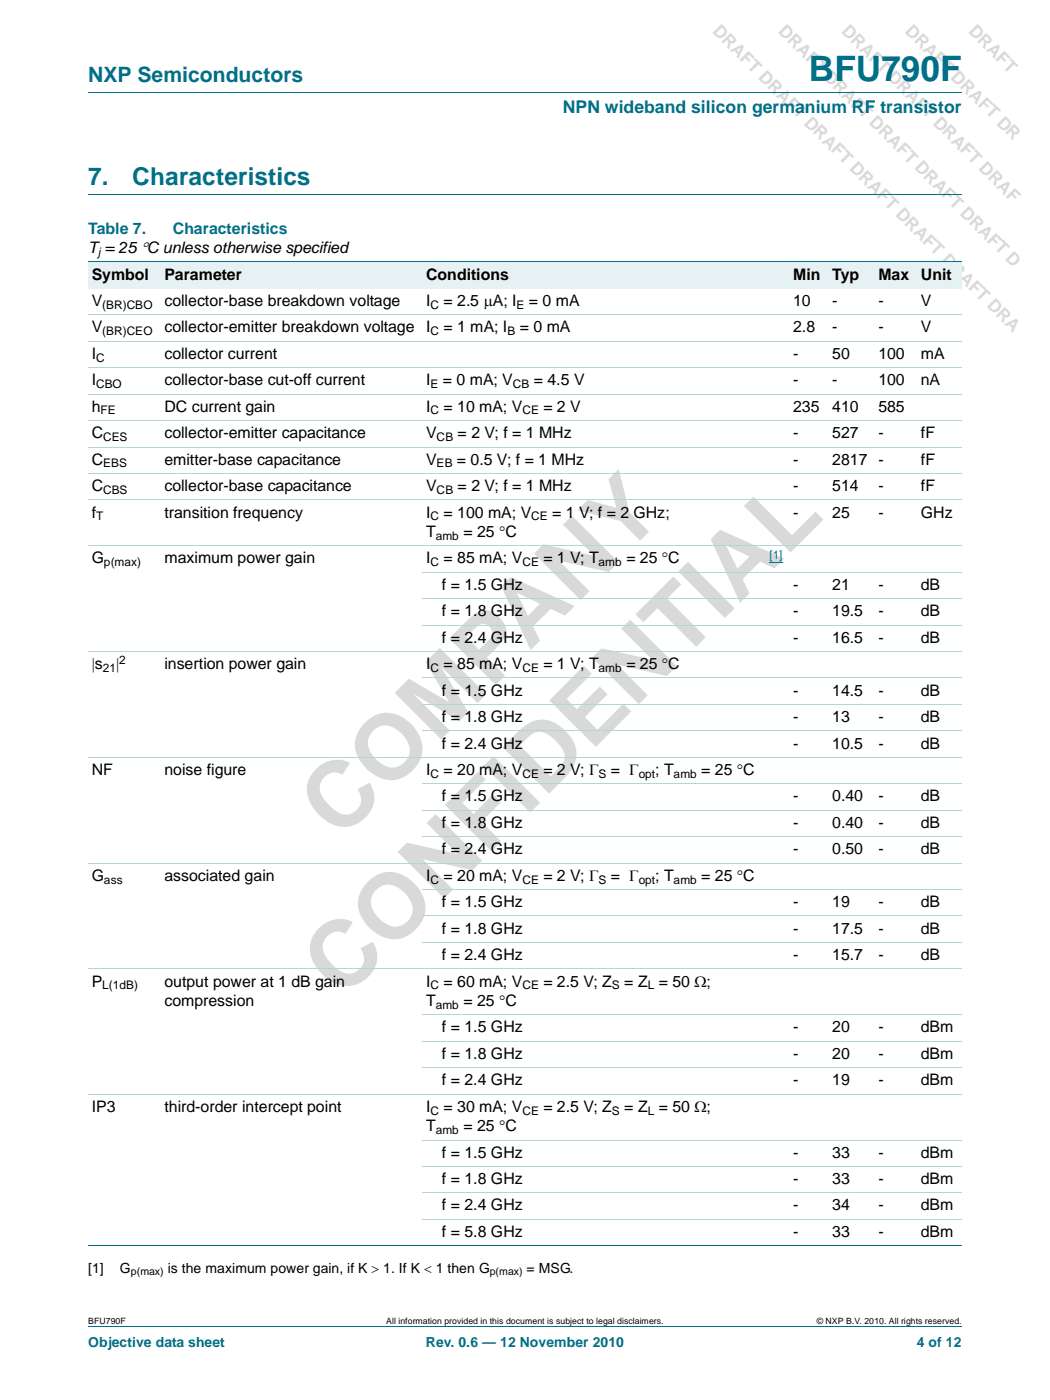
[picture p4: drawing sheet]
<svg xmlns="http://www.w3.org/2000/svg" width="210mm" height="280mm" viewBox="0 0 210 280" stroke-linecap="round" stroke-linejoin="round" font-family="sans-serif">
<defs><g id="words">
<g font-size="18.3" fill="#d9d9d9">
<text x="67.9" y="168.3" transform="rotate(-45 67.9 168.3)">COMPANY</text>
<text x="68.5" y="200.1" transform="rotate(-45 68.5 200.1)">CONFIDENTIAL</text>
</g>
<text font-size="7" fill="#007088" x="161.7" y="16.2">BFU790F</text>
<g font-size="4.9" fill="#007088">
<text x="17.6" y="37">7.</text>
<text x="26.4" y="37">Characteristics</text>
</g>
<text font-size="4.2" fill="#007088" x="17.6" y="16.4">NXP Semiconductors</text>
<g font-size="3.5" fill="#d9d9d9">
<text x="142.3" y="6.4" transform="rotate(45 142.3 6.4)">DRAFT DRAFT DRAFT DRAFT DRAFT DRAFT DRA</text>
<text x="155.4" y="6.4" transform="rotate(45 155.4 6.4)">DRAFT DRAFT DRAFT DRAFT DRAFT D</text>
<text x="168.1" y="6.4" transform="rotate(45 168.1 6.4)">DRAFT DRAFT DRAFT DRAF</text>
<text x="180.8" y="6.4" transform="rotate(45 180.8 6.4)">DRAFT DRAFT DR</text>
</g>
<text font-size="3.5" fill="#007088" x="112.5" y="22.6">NPN wideband silicon germanium RF transistor</text>
<g font-size="3.2" fill="#007088">
<text x="17.6" y="46.7">Table 7.</text>
<text x="34.5" y="46.7">Characteristics</text>
</g>
<g font-size="3.2">
<text x="17.6" y="50.6">T = 25 °C unless otherwise specified</text>
<text x="18.3" y="55.9">Symbol</text>
<text x="32.9" y="55.9">Parameter</text>
<text x="85.2" y="55.9">Conditions</text>
<text x="158.6" y="55.9">Min</text>
<text x="166.4" y="55.9">Typ</text>
<text x="175.6" y="55.9">Max</text>
<text x="184.1" y="55.9">Unit</text>
<text x="18.3" y="61.2">V</text>
<text x="32.9" y="61.2">collector-base breakdown voltage</text>
<text x="85.2" y="61.2">I</text>
<text x="88.6" y="61.2">= 2.5 μA; I</text>
<text x="105.7" y="61.2">= 0 mA</text>
<text x="158.6" y="61.2">10</text>
<text x="166.4" y="61.2">-</text>
<text x="175.6" y="61.2">-</text>
<text x="184.1" y="61.2">V</text>
<text x="18.3" y="71.8">I</text>
<text x="18.3" y="66.5">V</text>
<text x="32.9" y="66.5">collector-emitter breakdown voltage</text>
<text x="32.9" y="71.8">collector current</text>
<text x="85.2" y="66.5">I</text>
<text x="88.6" y="66.5">= 1 mA; I</text>
<text x="103.9" y="66.5">= 0 mA</text>
<text x="158.6" y="66.5">2.8</text>
<text x="158.6" y="71.8">-</text>
<text x="166.4" y="66.5">-</text>
<text x="166.4" y="71.8">50</text>
<text x="175.6" y="71.8">100</text>
<text x="175.6" y="66.5">-</text>
<text x="184.1" y="71.8">mA</text>
<text x="184.1" y="66.5">V</text>
<text x="18.3" y="77.1">I</text>
<text x="32.9" y="77.1">collector-base cut-off current</text>
<text x="85.2" y="77.1">I</text>
<text x="88.5" y="77.1">= 0 mA; V</text>
<text x="106.7" y="77.1">= 4.5 V</text>
<text x="158.6" y="77.1">-</text>
<text x="166.4" y="77.1">-</text>
<text x="175.6" y="77.1">100</text>
<text x="184.1" y="77.1">nA</text>
<text x="18.3" y="82.4">h</text>
<text x="32.9" y="82.4">DC current gain</text>
<text x="85.2" y="82.4">I</text>
<text x="88.6" y="82.4">= 10 mA; V</text>
<text x="108.6" y="82.4">= 2 V</text>
<text x="158.6" y="82.4">235</text>
<text x="166.4" y="82.4">410</text>
<text x="175.6" y="82.4">585</text>
<text x="18.3" y="87.7">C</text>
<text x="32.9" y="87.7">collector-emitter capacitance</text>
<text x="85.2" y="87.7">V</text>
<text x="91.5" y="87.7">= 2 V; f = 1 MHz</text>
<text x="158.6" y="87.7">-</text>
<text x="166.4" y="87.7">527</text>
<text x="175.6" y="87.7">-</text>
<text x="184.1" y="87.7">fF</text>
<text x="18.3" y="93">C</text>
<text x="32.9" y="93">emitter-base capacitance</text>
<text x="85.2" y="93">V</text>
<text x="91.4" y="93">= 0.5 V; f = 1 MHz</text>
<text x="158.6" y="93">-</text>
<text x="166.4" y="93">2817 -</text>
<text x="184.1" y="93">fF</text>
<text x="18.3" y="98.3">C</text>
<text x="32.9" y="98.3">collector-base capacitance</text>
<text x="85.2" y="98.3">V</text>
<text x="91.5" y="98.3">= 2 V; f = 1 MHz</text>
<text x="158.6" y="98.3">-</text>
<text x="166.4" y="98.3">514</text>
<text x="175.6" y="98.3">-</text>
<text x="184.1" y="98.3">fF</text>
<text x="18.3" y="103.5">f</text>
<text x="32.9" y="103.5">transition frequency</text>
<text x="85.2" y="107.4">T</text>
<text x="85.2" y="103.5">I</text>
<text x="88.6" y="103.5">= 100 mA; V</text>
<text x="92.6" y="107.4">= 25 °C</text>
<text x="110.4" y="103.5">= 1 V; f = 2 GHz;</text>
<text x="158.6" y="103.5">-</text>
<text x="166.4" y="103.5">25</text>
<text x="175.6" y="103.5">-</text>
<text x="184.1" y="103.5">GHz</text>
<text x="18.3" y="112.7">G</text>
<text x="32.9" y="112.7">maximum power gain</text>
<text x="85.2" y="112.7">I</text>
<text x="88.6" y="112.7">= 85 mA; V</text>
<text x="108.6" y="112.7">= 1 V; T</text>
<text x="125.2" y="112.7">= 25 °C</text>
<text x="88.3" y="118">f = 1.5 GHz</text>
<text x="158.6" y="118">-</text>
<text x="166.4" y="118">21</text>
<text x="175.6" y="118">-</text>
<text x="184.1" y="118">dB</text>
<text x="88.3" y="123.3">f = 1.8 GHz</text>
<text x="158.6" y="123.3">-</text>
<text x="166.4" y="123.3">19.5</text>
<text x="175.6" y="123.3">-</text>
<text x="184.1" y="123.3">dB</text>
<text x="88.3" y="128.6">f = 2.4 GHz</text>
<text x="158.6" y="128.6">-</text>
<text x="166.4" y="128.6">16.5</text>
<text x="175.6" y="128.6">-</text>
<text x="184.1" y="128.6">dB</text>
<text x="18.3" y="133.9">|s</text>
<text x="23.2" y="133.9">|</text>
<text x="32.9" y="133.9">insertion power gain</text>
<text x="85.2" y="133.9">I</text>
<text x="88.6" y="133.9">= 85 mA; V</text>
<text x="108.6" y="133.9">= 1 V; T</text>
<text x="125.2" y="133.9">= 25 °C</text>
<text x="88.3" y="139.2">f = 1.5 GHz</text>
<text x="158.6" y="139.2">-</text>
<text x="166.4" y="139.2">14.5</text>
<text x="175.6" y="139.2">-</text>
<text x="184.1" y="139.2">dB</text>
<text x="88.3" y="144.5">f = 1.8 GHz</text>
<text x="88.3" y="149.8">f = 2.4 GHz</text>
<text x="158.6" y="144.5">-</text>
<text x="158.6" y="149.8">-</text>
<text x="166.4" y="144.5">13</text>
<text x="166.4" y="149.8">10.5</text>
<text x="175.6" y="149.8">-</text>
<text x="175.6" y="144.5">-</text>
<text x="184.1" y="149.8">dB</text>
<text x="184.1" y="144.5">dB</text>
<text x="18.3" y="155.1">NF</text>
<text x="32.9" y="155.1">noise figure</text>
<text x="85.2" y="155.1">I</text>
<text x="88.6" y="155.1">= 20 mA; V</text>
<text x="108.6" y="155.1">= 2 V; Γ</text>
<text x="122.1" y="155.1">= Γ</text>
<text x="131" y="155.1">; T</text>
<text x="140.2" y="155.1">= 25 °C</text>
<text x="88.3" y="160.4">f = 1.5 GHz</text>
<text x="158.6" y="160.4">-</text>
<text x="166.4" y="160.4">0.40</text>
<text x="175.6" y="160.4">-</text>
<text x="184.1" y="160.4">dB</text>
<text x="88.3" y="165.7">f = 1.8 GHz</text>
<text x="158.6" y="165.7">-</text>
<text x="166.4" y="165.7">0.40</text>
<text x="175.6" y="165.7">-</text>
<text x="184.1" y="165.7">dB</text>
<text x="88.3" y="170.9">f = 2.4 GHz</text>
<text x="158.6" y="170.9">-</text>
<text x="166.4" y="170.9">0.50</text>
<text x="175.6" y="170.9">-</text>
<text x="184.1" y="170.9">dB</text>
<text x="18.3" y="176.2">G</text>
<text x="32.9" y="176.2">associated gain</text>
<text x="85.2" y="176.2">I</text>
<text x="88.6" y="176.2">= 20 mA; V</text>
<text x="108.6" y="176.2">= 2 V; Γ</text>
<text x="122.1" y="176.2">= Γ</text>
<text x="131" y="176.2">; T</text>
<text x="140.2" y="176.2">= 25 °C</text>
<text x="88.3" y="181.5">f = 1.5 GHz</text>
<text x="158.6" y="181.5">-</text>
<text x="166.4" y="181.5">19</text>
<text x="175.6" y="181.5">-</text>
<text x="184.1" y="181.5">dB</text>
<text x="88.3" y="186.8">f = 1.8 GHz</text>
<text x="158.6" y="186.8">-</text>
<text x="166.4" y="186.8">17.5</text>
<text x="175.6" y="186.8">-</text>
<text x="184.1" y="186.8">dB</text>
<text x="18.3" y="197.4">P</text>
<text x="32.9" y="197.4">output power at 1 dB gain</text>
<text x="85.2" y="197.4">I</text>
<text x="88.3" y="192.1">f = 2.4 GHz</text>
<text x="88.6" y="197.4">= 60 mA; V</text>
<text x="108.6" y="197.4">= 2.5 V; Z</text>
<text x="124.8" y="197.4">= Z = 50 Ω;</text>
<text x="158.6" y="192.1">-</text>
<text x="166.4" y="192.1">15.7</text>
<text x="175.6" y="192.1">-</text>
<text x="184.1" y="192.1">dB</text>
<text x="32.9" y="201.3">compression</text>
<text x="85.2" y="201.3">T</text>
<text x="92.6" y="201.3">= 25 °C</text>
<text x="88.3" y="206.5">f = 1.5 GHz</text>
<text x="158.6" y="206.5">-</text>
<text x="166.4" y="206.5">20</text>
<text x="175.6" y="206.5">-</text>
<text x="184.1" y="206.5">dBm</text>
<text x="88.3" y="211.8">f = 1.8 GHz</text>
<text x="158.6" y="211.8">-</text>
<text x="166.4" y="211.8">20</text>
<text x="175.6" y="211.8">-</text>
<text x="184.1" y="211.8">dBm</text>
<text x="88.3" y="217.1">f = 2.4 GHz</text>
<text x="158.6" y="217.1">-</text>
<text x="166.4" y="217.1">19</text>
<text x="175.6" y="217.1">-</text>
<text x="184.1" y="217.1">dBm</text>
<text x="18.3" y="222.4">IP3</text>
<text x="32.9" y="222.4">third-order intercept point</text>
<text x="85.2" y="222.4">I</text>
<text x="85.2" y="226.3">T</text>
<text x="88.6" y="222.4">= 30 mA; V</text>
<text x="92.6" y="226.3">= 25 °C</text>
<text x="108.6" y="222.4">= 2.5 V; Z</text>
<text x="124.8" y="222.4">= Z = 50 Ω;</text>
<text x="88.3" y="231.6">f = 1.5 GHz</text>
<text x="158.6" y="231.6">-</text>
<text x="166.4" y="231.6">33</text>
<text x="175.6" y="231.6">-</text>
<text x="184.1" y="231.6">dBm</text>
<text x="88.3" y="236.9">f = 1.8 GHz</text>
<text x="158.6" y="236.9">-</text>
<text x="166.4" y="236.9">33</text>
<text x="175.6" y="236.9">-</text>
<text x="184.1" y="236.9">dBm</text>
<text x="88.3" y="242.2">f = 2.4 GHz</text>
<text x="158.6" y="242.2">-</text>
<text x="166.4" y="242.2">34</text>
<text x="175.6" y="242.2">-</text>
<text x="184.1" y="242.2">dBm</text>
<text x="88.3" y="247.5">f = 5.8 GHz</text>
<text x="158.6" y="247.5">-</text>
<text x="166.4" y="247.5">33</text>
<text x="175.6" y="247.5">-</text>
<text x="184.1" y="247.5">dBm</text>
</g>
<g font-size="2.8">
<text x="17.6" y="254.7">[1]</text>
<text x="24" y="254.7">G</text>
<text x="33.5" y="254.7">is the maximum power gain, if K &gt; 1. If K &lt; 1 then G</text>
<text x="105.3" y="254.7">= MSG.</text>
</g>
<g font-size="2.8" fill="#007088">
<text x="17.6" y="269.5">Objective data sheet</text>
<text x="85.1" y="269.5">Rev. 0.6 — 12 November 2010</text>
<text x="183.3" y="269.5">4 of 12</text>
</g>
<g font-size="2.4">
<text x="19.6" y="51.2">j</text>
<text x="20.4" y="61.8">(BR)CBO</text>
<text x="86.1" y="61.8">C</text>
<text x="103.3" y="61.8">E</text>
<text x="20.4" y="67.1">(BR)CEO</text>
<text x="86.1" y="67.1">C</text>
<text x="101.4" y="67.1">B</text>
<text x="19.2" y="72.3">C</text>
<text x="19.2" y="77.6">CBO</text>
<text x="86.1" y="77.6">E</text>
<text x="102.5" y="77.6">CB</text>
<text x="20.1" y="82.9">FE</text>
<text x="86.1" y="82.9">C</text>
<text x="104.4" y="82.9">CE</text>
<text x="20.6" y="88.2">CES</text>
<text x="87.3" y="88.2">CB</text>
<text x="20.6" y="93.5">EBS</text>
<text x="87.3" y="93.5">EB</text>
<text x="20.6" y="98.8">CBS</text>
<text x="87.3" y="98.8">CB</text>
<text x="19.2" y="104.1">T</text>
<text x="86.1" y="104.1">C</text>
<text x="87.1" y="108">amb</text>
<text x="106.2" y="104.1">CE</text>
<text x="20.8" y="113.3">p(max)</text>
<text x="86.1" y="113.3">C</text>
<text x="104.4" y="113.3">CE</text>
<text x="119.7" y="113.3">amb</text>
<text x="20.6" y="134.5">21</text>
<text x="23.8" y="132.9">2</text>
<text x="86.1" y="134.5">C</text>
<text x="104.4" y="134.5">CE</text>
<text x="119.7" y="134.5">amb</text>
<text x="86.1" y="155.6">C</text>
<text x="104.4" y="155.6">CE</text>
<text x="119.7" y="155.6">S</text>
<text x="127.7" y="155.6">opt</text>
<text x="134.7" y="155.6">amb</text>
<text x="20.8" y="176.8">ass</text>
<text x="86.1" y="176.8">C</text>
<text x="104.4" y="176.8">CE</text>
<text x="119.7" y="176.8">S</text>
<text x="127.7" y="176.8">opt</text>
<text x="134.7" y="176.8">amb</text>
<text x="20.4" y="198">L(1dB)</text>
<text x="86.1" y="198">C</text>
<text x="104.4" y="198">CE</text>
<text x="122.3" y="198">S</text>
<text x="129.5" y="198">L</text>
<text x="87.1" y="201.8">amb</text>
<text x="86.1" y="223">C</text>
<text x="87.1" y="226.9">amb</text>
<text x="104.4" y="223">CE</text>
<text x="122.3" y="223">S</text>
<text x="129.5" y="223">L</text>
</g>
<text font-size="2.4" fill="#00f" x="153.8" y="111.8">[1]</text>
<g font-size="2.1">
<text x="26.2" y="255.2">p(max)</text>
<text x="97.9" y="255.2">p(max)</text>
</g>
<g font-size="1.7">
<text x="17.6" y="264.9">BFU790F</text>
<text x="77.2" y="264.9">All information provided in this document is subject to legal disclaimers.</text>
<text x="163.3" y="264.9">© NXP B.V. 2010. All rights reserved.</text>
</g>
</g></defs>
<path d="M17.6 18.5h174.7M17.6 39h174.7M17.6 265.5h174.7" fill="none" stroke="#007088" stroke-width=".2"/>
<g fill="#e6f1f4">
<path d="M17.6 52.4h14.6v5.3h-14.6z"/>
<path d="M32.2 52.4h52.3v5.3h-52.3z"/>
<path d="M84.5 52.4h68.4v5.3h-68.4z"/>
<path d="M152.9 52.4h12.7v5.3h-12.7z"/>
<path d="M165.6 52.4h9.3v5.3h-9.3z"/>
<path d="M174.9 52.4h8.5v5.3h-8.5z"/>
<path d="M183.4 52.4h8.9v5.3h-8.9z"/>
</g>
<path d="M153.8 112.5h2.7" fill="none" stroke="#00f" stroke-width=".2"/>
<path d="M17.6 52.4h174.7M17.6 249.3h174.7" fill="none" stroke="#007088" stroke-width=".2"/>
<g fill="none" stroke="#b3d4db" stroke-width=".2">
<path d="M17.6 63h174.7M17.6 68.3h174.7M17.6 73.6h174.7M17.6 78.9h174.7M17.6 84.2h174.7M17.6 89.4h174.7M17.6 94.7h174.7M17.6 100h174.7M17.6 109.2h174.7M84.5 114.5h107.8M84.5 119.8h107.8M17.6 130.3h174.7"/>
<path d="M84.5 125.1h107.8M84.5 135.6h107.8M17.6 151.5h174.7M84.5 140.9h107.8M84.5 146.2h107.8M84.5 156.8h107.8M17.6 172.7h174.7M84.5 162.1h107.8M84.5 167.4h107.8M84.5 178h107.8M17.6 193.8h174.7M84.5 183.3h107.8"/>
<path d="M84.5 188.6h107.8M17.6 218.9h174.7M84.5 203h107.8M84.5 208.3h107.8M84.5 213.6h107.8M84.5 228.1h107.8M84.5 233.4h107.8M84.5 238.7h107.8M84.5 244h107.8"/>
</g>
<use href="#words"/>
</svg>
